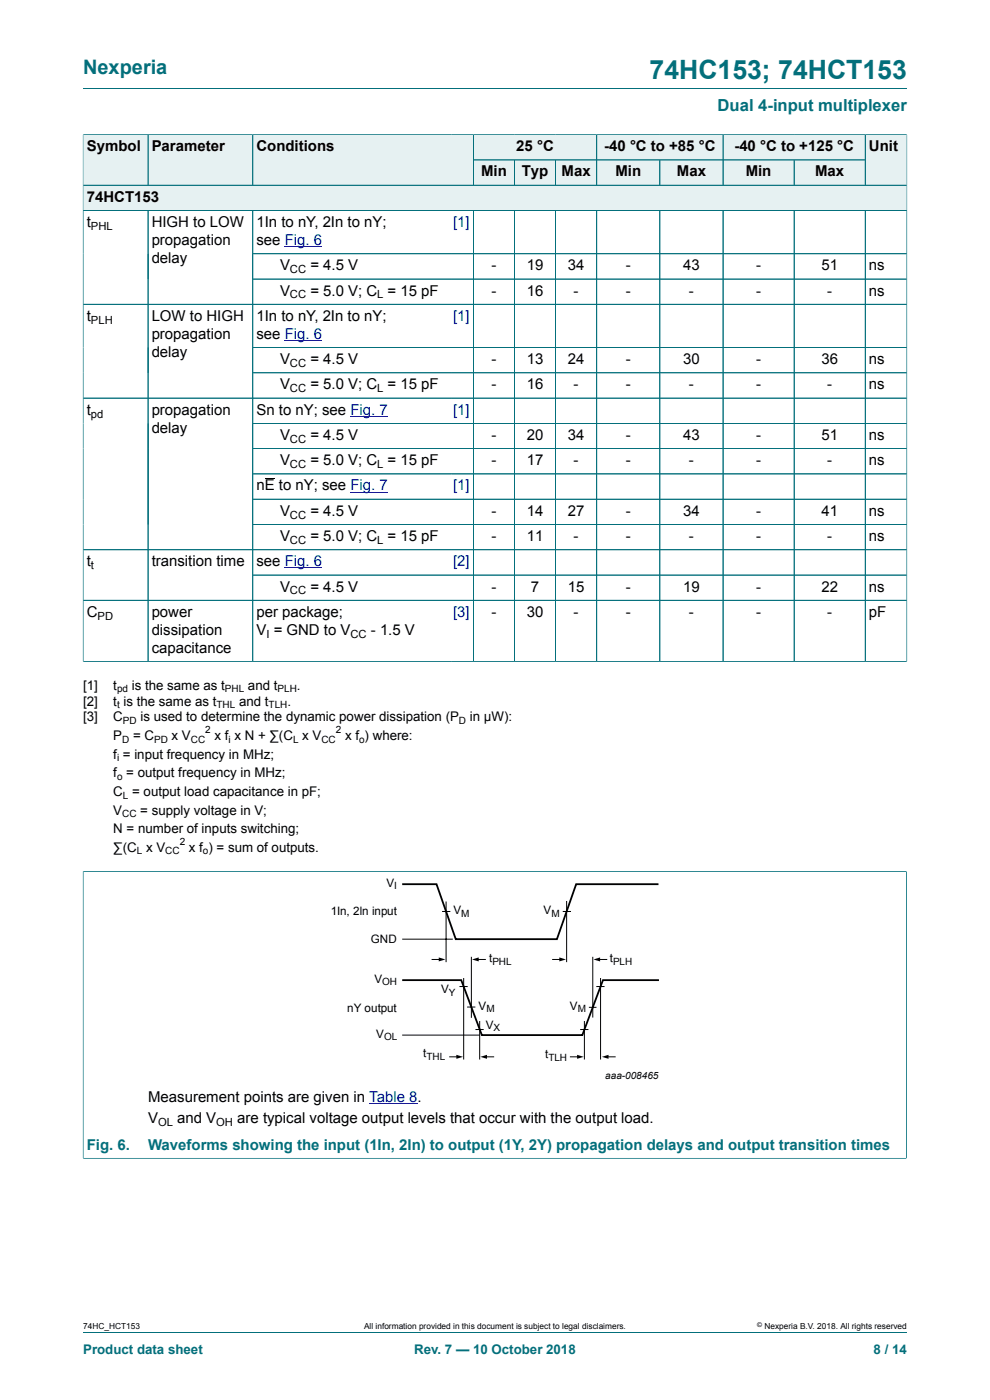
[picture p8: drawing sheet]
<svg xmlns="http://www.w3.org/2000/svg" width="210mm" height="297mm" viewBox="0 0 210 297" stroke-linecap="round" stroke-linejoin="round" font-family="sans-serif">
<defs><g id="words">
<text font-size="5.6" fill="#036f7b" x="137.8" y="16.8">74HC153; 74HCT153</text>
<text font-size="4.2" fill="#036f7b" x="17.6" y="15.6">Nexperia</text>
<text font-size="3.5" fill="#036f7b" x="152.2" y="23.7">Dual 4-input multiplexer</text>
<g font-size="3.2">
<text x="18.4" y="32.1">Symbol</text>
<text x="32.2" y="32.1">Parameter</text>
<text x="54.4" y="32.1">Conditions</text>
<text x="109.5" y="32.1">25 °C</text>
<text x="128.2" y="32.1">-40 °C to +85 °C</text>
<text x="155.8" y="32.1">-40 °C to +125 °C</text>
<text x="184.3" y="32.1">Unit</text>
<text x="102" y="37.4">Min</text>
<text x="110.7" y="37.4">Typ</text>
<text x="119.1" y="37.4">Max</text>
<text x="130.5" y="37.4">Min</text>
<text x="143.6" y="37.4">Max</text>
<text x="158.2" y="37.4">Min</text>
<text x="172.9" y="37.4">Max</text>
<text x="18.4" y="42.8">74HCT153</text>
<text x="18.4" y="48.2">t</text>
<text x="32.2" y="48.2">HIGH to LOW</text>
<text x="32.2" y="52">propagation</text>
<text x="54.4" y="48.2">1In to nY, 2In to nY;</text>
<text x="54.4" y="52">see Fig. 6</text>
<text x="32.2" y="55.8">delay</text>
<text x="59.4" y="57.3">V</text>
<text x="65.8" y="57.3">= 4.5 V</text>
<text x="104.2" y="57.3">-</text>
<text x="111.7" y="57.3">19</text>
<text x="120.4" y="57.3">34</text>
<text x="132.7" y="57.3">-</text>
<text x="144.9" y="57.3">43</text>
<text x="160.4" y="57.3">-</text>
<text x="174.2" y="57.3">51</text>
<text x="184.3" y="57.3">ns</text>
<text x="59.4" y="62.7">V</text>
<text x="65.8" y="62.7">= 5.0 V; C = 15 pF</text>
<text x="104.2" y="62.7">-</text>
<text x="111.7" y="62.7">16</text>
<text x="121.7" y="62.7">-</text>
<text x="132.7" y="62.7">-</text>
<text x="146.1" y="62.7">-</text>
<text x="160.4" y="62.7">-</text>
<text x="175.5" y="62.7">-</text>
<text x="184.3" y="62.7">ns</text>
<text x="18.4" y="68.1">t</text>
<text x="32.2" y="68.1">LOW to HIGH</text>
<text x="32.2" y="71.9">propagation</text>
<text x="54.4" y="68.1">1In to nY, 2In to nY;</text>
<text x="54.4" y="71.9">see Fig. 6</text>
<text x="32.2" y="75.7">delay</text>
<text x="59.4" y="77.2">V</text>
<text x="65.8" y="77.2">= 4.5 V</text>
<text x="104.2" y="77.2">-</text>
<text x="111.7" y="77.2">13</text>
<text x="120.4" y="77.2">24</text>
<text x="132.7" y="77.2">-</text>
<text x="144.9" y="77.2">30</text>
<text x="160.4" y="77.2">-</text>
<text x="174.2" y="77.2">36</text>
<text x="184.3" y="77.2">ns</text>
<text x="59.4" y="82.6">V</text>
<text x="65.8" y="82.6">= 5.0 V; C = 15 pF</text>
<text x="104.2" y="82.6">-</text>
<text x="111.7" y="82.6">16</text>
<text x="121.7" y="82.6">-</text>
<text x="132.7" y="82.6">-</text>
<text x="146.1" y="82.6">-</text>
<text x="160.4" y="82.6">-</text>
<text x="175.5" y="82.6">-</text>
<text x="184.3" y="82.6">ns</text>
<text x="18.4" y="88">t</text>
<text x="32.2" y="88">propagation</text>
<text x="54.4" y="88">Sn to nY; see Fig. 7</text>
<text x="32.2" y="91.8">delay</text>
<text x="59.4" y="93.3">V</text>
<text x="65.8" y="93.3">= 4.5 V</text>
<text x="104.2" y="93.3">-</text>
<text x="111.7" y="93.3">20</text>
<text x="120.4" y="93.3">34</text>
<text x="132.7" y="93.3">-</text>
<text x="144.9" y="93.3">43</text>
<text x="160.4" y="93.3">-</text>
<text x="174.2" y="93.3">51</text>
<text x="184.3" y="93.3">ns</text>
<text x="59.4" y="98.7">V</text>
<text x="65.8" y="98.7">= 5.0 V; C = 15 pF</text>
<text x="104.2" y="98.7">-</text>
<text x="111.7" y="98.7">17</text>
<text x="121.7" y="98.7">-</text>
<text x="132.7" y="98.7">-</text>
<text x="146.1" y="98.7">-</text>
<text x="160.4" y="98.7">-</text>
<text x="175.5" y="98.7">-</text>
<text x="184.3" y="98.7">ns</text>
<text x="54.4" y="104">nE to nY; see Fig. 7</text>
<text x="59.4" y="109.4">V</text>
<text x="65.8" y="109.4">= 4.5 V</text>
<text x="104.2" y="109.4">-</text>
<text x="111.7" y="109.4">14</text>
<text x="120.4" y="109.4">27</text>
<text x="132.7" y="109.4">-</text>
<text x="144.9" y="109.4">34</text>
<text x="160.4" y="109.4">-</text>
<text x="174.2" y="109.4">41</text>
<text x="184.3" y="109.4">ns</text>
<text x="59.4" y="114.8">V</text>
<text x="65.8" y="114.8">= 5.0 V; C = 15 pF</text>
<text x="104.2" y="114.8">-</text>
<text x="111.7" y="114.8">11</text>
<text x="121.7" y="114.8">-</text>
<text x="132.7" y="114.8">-</text>
<text x="146.1" y="114.8">-</text>
<text x="160.4" y="114.8">-</text>
<text x="175.5" y="114.8">-</text>
<text x="184.3" y="114.8">ns</text>
<text x="18.4" y="120.1">t</text>
<text x="32.2" y="120.1">transition time</text>
<text x="54.4" y="120.1">see Fig. 6</text>
<text x="59.4" y="125.5">V</text>
<text x="65.8" y="125.5">= 4.5 V</text>
<text x="104.2" y="125.5">-</text>
<text x="112.6" y="125.5">7</text>
<text x="120.4" y="125.5">15</text>
<text x="132.7" y="125.5">-</text>
<text x="144.9" y="125.5">19</text>
<text x="160.4" y="125.5">-</text>
<text x="174.2" y="125.5">22</text>
<text x="184.3" y="125.5">ns</text>
<text x="18.4" y="130.9">C</text>
<text x="32.2" y="130.9">power</text>
<text x="54.4" y="130.9">per package;</text>
<text x="104.2" y="130.9">-</text>
<text x="111.7" y="130.9">30</text>
<text x="121.7" y="130.9">-</text>
<text x="132.7" y="130.9">-</text>
<text x="146.1" y="130.9">-</text>
<text x="160.4" y="130.9">-</text>
<text x="175.5" y="130.9">-</text>
<text x="184.3" y="130.9">pF</text>
<text x="32.2" y="134.7">dissipation</text>
<text x="54.4" y="134.7">V = GND to V</text>
<text x="78.7" y="134.7">- 1.5 V</text>
<text x="32.2" y="138.5">capacitance</text>
<text x="31.4" y="233.8">Measurement points are given in Table 8.</text>
<text x="31.4" y="238.3">V</text>
<text x="37.6" y="238.3">and V</text>
<text x="50.3" y="238.3">are typical voltage output levels that occur with the output load.</text>
</g>
<g font-size="3.2" fill="#00f">
<text x="96.1" y="48.2">[1]</text>
<text x="96.1" y="68.1">[1]</text>
<text x="96.1" y="88">[1]</text>
<text x="96.1" y="104">[1]</text>
<text x="96.1" y="120.1">[2]</text>
<text x="96.1" y="130.9">[3]</text>
</g>
<g font-size="3.2" fill="#036f7b">
<text x="18.4" y="243.9">Fig. 6.</text>
<text x="31.4" y="243.9">Waveforms showing the input (1In, 2In) to output (1Y, 2Y) propagation delays and output transition times</text>
</g>
<g font-size="2.8">
<text x="17.6" y="146.3">[1]</text>
<text x="17.6" y="149.7">[2]</text>
<text x="24" y="146.3">t</text>
<text x="24" y="149.7">t is the same as t</text>
<text x="28" y="146.3">is the same as t</text>
<text x="50.7" y="149.7">and t</text>
<text x="52.6" y="146.3">and t</text>
<text x="61" y="149.7">.</text>
<text x="63" y="146.3">.</text>
<text x="17.6" y="153.1">[3]</text>
<text x="24" y="153.1">C</text>
<text x="29.8" y="153.1">is used to determine the dynamic power dissipation (P</text>
<text x="99.7" y="153.1">in μW):</text>
<text x="24" y="157">P</text>
<text x="24" y="161">f = input frequency in MHz;</text>
<text x="28.2" y="157">= C</text>
<text x="36.4" y="157">x V</text>
<text x="45.5" y="157">x f x N + ∑(C x V</text>
<text x="73.2" y="157">x f ) where:</text>
<text x="24" y="164.9">f = output frequency in MHz;</text>
<text x="24" y="168.9">C = output load capacitance in pF;</text>
<text x="24" y="172.8">V</text>
<text x="29.8" y="172.8">= supply voltage in V;</text>
<text x="24" y="176.8">N = number of inputs switching;</text>
<text x="24" y="180.7">∑(C x V</text>
<text x="40.1" y="180.7">x f ) = sum of outputs.</text>
</g>
<g font-size="2.8" fill="#036f7b">
<text x="17.6" y="287.2">Product data sheet</text>
<text x="87.9" y="287.2">Rev. 7 — 10 October 2018</text>
<text x="185.3" y="287.2">8 / 14</text>
</g>
<g font-size="2.5">
<text x="82" y="188.1">V</text>
<text x="70.2" y="194.2">1In, 2ln input</text>
<text x="96.2" y="194">V</text>
<text x="115.3" y="194">V</text>
<text x="78.7" y="200">GND</text>
<text x="79.4" y="208.5">V</text>
<text x="103.7" y="204.1">t</text>
<text x="129.3" y="204.1">t</text>
<text x="73.6" y="214.7">nY output</text>
<text x="93.6" y="210.7">V</text>
<text x="101.5" y="214.2">V</text>
<text x="120.9" y="214.2">V</text>
<text x="79.8" y="220.1">V</text>
<text x="103" y="218.2">V</text>
<text x="89.8" y="224.3">t</text>
<text x="115.6" y="224.5">t</text>
</g>
<g font-size="2.4">
<text x="19.3" y="48.8">PHL</text>
<text x="61.5" y="58">CC</text>
<text x="61.5" y="63.3">CC</text>
<text x="80" y="63.3">L</text>
<text x="19.3" y="68.7">PLH</text>
<text x="61.5" y="77.9">CC</text>
<text x="61.5" y="83.2">CC</text>
<text x="80" y="83.2">L</text>
<text x="19.3" y="88.6">pd</text>
<text x="61.5" y="93.9">CC</text>
<text x="61.5" y="99.3">CC</text>
<text x="80" y="99.3">L</text>
<text x="61.5" y="110">CC</text>
<text x="61.5" y="115.4">CC</text>
<text x="80" y="115.4">L</text>
<text x="19.3" y="120.7">t</text>
<text x="20.7" y="131.5">PD</text>
<text x="61.5" y="126.1">CC</text>
<text x="56.5" y="135.3">I</text>
<text x="74.4" y="135.3">CC</text>
<text x="33.5" y="238.9">OL</text>
<text x="45.9" y="238.9">OH</text>
</g>
<g font-size="2.1">
<text x="24.8" y="146.8">pd</text>
<text x="47.7" y="146.8">PHL</text>
<text x="58.9" y="146.8">PLH</text>
<text x="24.8" y="150.2">t</text>
<text x="26.1" y="153.6">PD</text>
<text x="43.5" y="155.5">2</text>
<text x="45.9" y="150.2">THL</text>
<text x="57" y="150.2">TLH</text>
<text x="71.2" y="155.5">2</text>
<text x="97.4" y="153.6">D</text>
<text x="24.8" y="161.5">i</text>
<text x="25.9" y="157.6">D</text>
<text x="32.7" y="157.6">PD</text>
<text x="40.5" y="157.6">CC</text>
<text x="48.5" y="157.6">i</text>
<text x="62.2" y="157.6">L</text>
<text x="68.2" y="157.6">CC</text>
<text x="76.2" y="157.6">o</text>
<text x="24.8" y="165.5">o</text>
<text x="25.9" y="173.4">CC</text>
<text x="26.1" y="169.4">L</text>
<text x="38.1" y="179.3">2</text>
<text x="29" y="181.3">L</text>
<text x="35.1" y="181.3">CC</text>
<text x="43" y="181.3">o</text>
<text x="83.6" y="188.7">I</text>
<text x="97.8" y="194.5">M</text>
<text x="117" y="194.5">M</text>
<text x="81.1" y="209">OH</text>
<text x="104.4" y="204.7">PHL</text>
<text x="130" y="204.7">PLH</text>
<text x="95.2" y="211.3">Y</text>
<text x="103.2" y="214.7">M</text>
<text x="122.5" y="214.7">M</text>
<text x="81.5" y="220.7">OL</text>
<text x="104.7" y="218.8">X</text>
<text x="90.5" y="224.8">THL</text>
<text x="116.3" y="225">TLH</text>
<text x="128.4" y="228.8">aaa-008465</text>
</g>
<g font-size="1.8">
<text x="17.6" y="282">74HC_HCT153</text>
<text x="77.2" y="282">All information provided in this document is subject to legal disclaimers.</text>
<text x="162.2" y="282">Nexperia B.V. 2018. All rights reserved</text>
</g>
<text font-size="1.4" x="160.6" y="281.6">©</text>
</g></defs>
<path d="M17.6 18.8h174.8M100.4 28.6h26.2v5.3h-26.2z" fill="none" stroke="#036f7b" stroke-width=".21"/>
<path d="M100.5 28.6h26v5.3h-26z" fill="#e6f1f2"/>
<path d="M126.6 28.6h26.8v5.3h-26.8z" fill="none" stroke="#036f7b" stroke-width=".21"/>
<path d="M126.6 28.6h26.7v5.3h-26.7z" fill="#e6f1f2"/>
<path d="M153.4 28.6h30.1v5.3h-30.1z" fill="none" stroke="#036f7b" stroke-width=".21"/>
<path d="M153.4 28.6h30.1v5.3h-30.1z" fill="#e6f1f2"/>
<path d="M17.6 28.5v10.8h13.8v-10.7h-13.8" fill="none" stroke="#036f7b" stroke-width=".21"/>
<path d="M17.7 28.6h13.6v10.6h-13.6z" fill="#e6f1f2"/>
<path d="M31.4 28.6h22.2v10.7h-22.2z" fill="none" stroke="#036f7b" stroke-width=".21"/>
<path d="M31.5 28.6h22.1v10.6h-22.1z" fill="#e6f1f2"/>
<path d="M53.6 28.6h46.8v10.7h-46.8z" fill="none" stroke="#036f7b" stroke-width=".21"/>
<g fill="#e6f1f2">
<path d="M53.7 28.6h46.6v10.6h-46.6z"/>
<path d="M100.5 34h8.6v5.2h-8.6z"/>
</g>
<path d="M100.4 33.9h8.7v5.4h-8.7z" fill="none" stroke="#036f7b" stroke-width=".21"/>
<path d="M109.2 34h8.6v5.2h-8.6z" fill="#e6f1f2"/>
<path d="M109.1 33.9h8.8v5.4h-8.8z" fill="none" stroke="#036f7b" stroke-width=".21"/>
<path d="M117.9 34h8.6v5.2h-8.6z" fill="#e6f1f2"/>
<path d="M117.9 33.9h8.7v5.4h-8.7z" fill="none" stroke="#036f7b" stroke-width=".21"/>
<path d="M126.6 34h13.3v5.2h-13.3z" fill="#e6f1f2"/>
<path d="M126.6 33.9h13.4v5.4h-13.4z" fill="none" stroke="#036f7b" stroke-width=".21"/>
<path d="M140 34h13.3v5.2h-13.3z" fill="#e6f1f2"/>
<path d="M140 33.9h13.4v5.4h-13.4z" fill="none" stroke="#036f7b" stroke-width=".21"/>
<path d="M153.4 34h15v5.2h-15z" fill="#e6f1f2"/>
<path d="M153.4 33.9h15.1v5.4h-15.1z" fill="none" stroke="#036f7b" stroke-width=".21"/>
<path d="M168.5 34h15v5.2h-15z" fill="#e6f1f2"/>
<path d="M192.4 28.5v10.8h-23.9v-5.4h15M192.4 28.6h-8.9v10.7" fill="none" stroke="#036f7b" stroke-width=".21"/>
<path d="M183.6 28.6h8.7v10.6h-8.7z" fill="#e6f1f2"/>
<path d="M17.6 39.3h174.8v5.4h-174.8z" fill="none" stroke="#036f7b" stroke-width=".21"/>
<path d="M17.7 39.4h174.6v5.2h-174.6z" fill="#e6f1f2"/>
<g fill="none" stroke="#036f7b" stroke-width=".21">
<path d="M17.6 28.6v111.8M17.7 28.6h174.6M17.7 39.3h174.6M31.4 28.6v10.6M53.6 28.6v10.6M100.4 28.6v10.6M100.5 33.9h83M109.1 34v5.2M117.9 34v5.2M126.6 28.6v10.6M140 34v5.2M153.4 28.6v10.6"/>
<path d="M168.5 34v5.2M183.5 28.6v10.6M192.4 28.6v111.8M17.6 44.7h174.8M31.4 44.7v95.6M53.6 53.8h138.8M53.6 59.2h138.8M53.6 44.7v95.6M100.4 44.7v95.6M109.1 44.7v95.6M117.9 44.7v95.6M126.6 44.7v95.6"/>
<path d="M140 44.7v95.6M153.4 44.7v95.6M168.5 44.7v95.6M183.5 44.7v95.6M17.6 64.6h174.8M53.6 73.7h138.8M53.6 79.1h138.8M17.6 84.5h174.8M53.6 89.8h138.8M53.6 95.2h138.8M17.6 116.6h174.8M53.6 100.5h138.8"/>
<path d="M53.6 105.9h138.8M53.6 111.3h138.8M17.6 127.4h174.8M53.6 122h138.8M17.6 140.3h174.8M17.6 184.9h174.7M17.6 184.8v61M192.3 184.8v61M17.6 245.7h174.7M17.6 282.6h174.8"/>
</g>
<path d="M60.4 52.3h7.9M60.4 72.2h7.9M74.3 88.3h7.9M74.3 104.4h7.9M60.4 120.5h7.9M78.3 234.2h10.3" fill="none" stroke="#00f" stroke-width=".21"/>
<g fill="none" stroke="#000" stroke-width=".21">
<path d="M56.2 101.5h2.1M85.3 199.2h10.7M93.8 193.4h1.7M94.6 191.2v12.9M119.4 193.4h1.7M120.2 191.1v13M85.3 219.6h16.5M91.7 203.5h1.7M97.5 209.3h1.7M98.4 207.5v17.3M99.1 213.6h1.7M100 203v12.9"/>
<path d="M100.9 218.4h1.7M101.3 203.5h1.7M101.8 216.6v8.2M117.2 203.5h1.7M123.1 218.4h1.7M124 216.6v8.2M124.9 213.7h1.6M125.7 203v12.9M126.5 209.3h1.7M127 203.5h1.7M127.4 207.5v17.3M95.4 224.2h1.7"/>
<path d="M103 224.2h1.7M121 224.2h1.7M128.8 224.2h1.7"/>
</g>
<g fill="#000">
<path d="M93.1 203.1l1.4 .4-1.4 .5z" fill-rule="evenodd"/>
<path d="M100.1 203.5l1.4-.4v.9z" fill-rule="evenodd"/>
<path d="M118.6 203.1l1.5 .4-1.5 .5z" fill-rule="evenodd"/>
<path d="M125.9 203.5l1.4-.4v.9z" fill-rule="evenodd"/>
<path d="M96.8 223.8l1.4 .4-1.4 .4z" fill-rule="evenodd"/>
<path d="M101.9 224.2l1.4-.4v.8z" fill-rule="evenodd"/>
<path d="M122.4 223.8l1.4 .4-1.4 .4z" fill-rule="evenodd"/>
<path d="M127.7 224.2l1.4-.4v.8z" fill-rule="evenodd"/>
</g>
<path d="M85.3 187.6h7.3l4.1 11.6h21.4l4.1-11.6h17.5M85.3 207.9h12.5l4.4 11.7h21.3l4.4-11.7h11.9" fill="none" stroke="#000" stroke-width=".38"/>
<use href="#words"/>
</svg>
